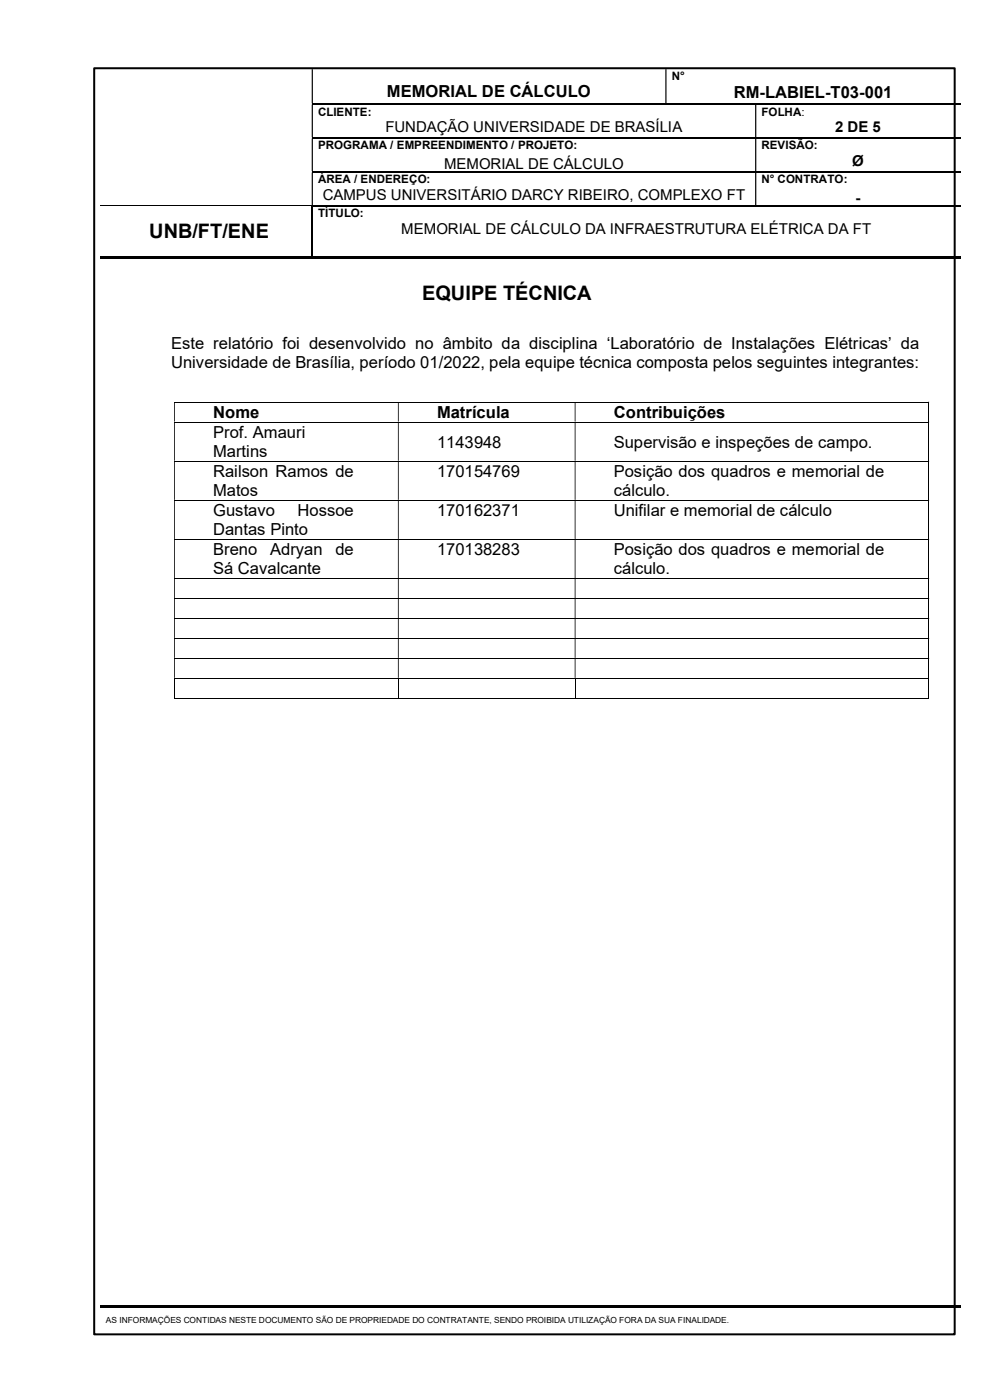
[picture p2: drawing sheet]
<svg xmlns="http://www.w3.org/2000/svg" width="210mm" height="297mm" viewBox="0 0 210 297" stroke-linecap="round" stroke-linejoin="round" font-family="sans-serif">
<defs><g id="words">
<g font-size="4.2">
<text x="31.7" y="50.6">UNB/FT/ENE</text>
<text x="89.5" y="63.5">EQUIPE TÉCNICA</text>
</g>
<g font-size="3.5">
<text x="82.1" y="20.6">MEMORIAL DE CÁLCULO</text>
<text x="155.7" y="20.8">RM-LABIEL-T03-001</text>
<text x="36.3" y="74.1">Este relatório foi desenvolvido no âmbito da disciplina ‘Laboratório de Instalações Elétricas’ da</text>
<text x="36.3" y="78.1">Universidade de Brasília, período 01/2022, pela equipe técnica composta pelos seguintes integrantes:</text>
<text x="45.2" y="88.7">Nome</text>
<text x="92.7" y="88.7">Matrícula</text>
<text x="130.2" y="88.7">Contribuições</text>
<text x="45.2" y="92.9">Prof. Amauri</text>
<text x="92.7" y="95">1143948</text>
<text x="130.2" y="95">Supervisão e inspeções de campo.</text>
<text x="45.2" y="97">Martins</text>
<text x="45.2" y="101.2">Railson Ramos de</text>
<text x="92.7" y="101.2">170154769</text>
<text x="130.2" y="101.2">Posição dos quadros e memorial de</text>
<text x="45.2" y="105.3">Matos</text>
<text x="130.2" y="105.3">cálculo.</text>
<text x="45.2" y="109.5">Gustavo</text>
<text x="45.2" y="113.6">Dantas Pinto</text>
<text x="63.1" y="109.5">Hossoe</text>
<text x="92.7" y="109.5">170162371</text>
<text x="130.2" y="109.5">Unifilar e memorial de cálculo</text>
<text x="45.2" y="117.8">Breno</text>
<text x="57.3" y="117.8">Adryan</text>
<text x="71.2" y="117.8">de</text>
<text x="92.7" y="117.8">170138283</text>
<text x="130.2" y="117.8">Posição dos quadros e memorial de</text>
<text x="45.2" y="121.9">Sá Cavalcante</text>
<text x="130.2" y="121.9">cálculo.</text>
</g>
<g font-size="3.2">
<text x="81.7" y="28">FUNDAÇÃO UNIVERSIDADE DE BRASÍLIA</text>
<text x="177.2" y="28">2 DE 5</text>
<text x="94.2" y="35.9">MEMORIAL DE CÁLCULO</text>
<text x="180.8" y="35.2">Ø</text>
<text x="68.5" y="42.4">CAMPUS UNIVERSITÁRIO DARCY RIBEIRO, COMPLEXO FT</text>
<text x="181.5" y="43.1">-</text>
<text x="85.1" y="49.6">MEMORIAL DE CÁLCULO DA INFRAESTRUTURA ELÉTRICA DA FT</text>
</g>
<g font-size="2.5">
<text x="142.5" y="17">N°</text>
<text x="67.5" y="24.5">CLIENTE:</text>
<text x="161.5" y="24.5">FOLHA:</text>
<text x="67.5" y="31.7">PROGRAMA / EMPREENDIMENTO / PROJETO:</text>
<text x="161.5" y="31.7">REVISÃO:</text>
<text x="67.5" y="38.9">ÁREA / ENDEREÇO:</text>
<text x="161.5" y="38.9">N° CONTRATO:</text>
<text x="67.5" y="46.1">TÍTULO:</text>
</g>
<text font-size="1.8" x="22.5" y="280.7">AS INFORMAÇÕES CONTIDAS NESTE DOCUMENTO SÃO DE PROPRIEDADE DO CONTRATANTE, SENDO PROIBIDA UTILIZAÇÃO FORA DA SUA FINALIDADE.</text>
</g></defs>
<g fill="#000">
<path d="M66.1 14.7h.3v7.2h-.3zM141.1 14.7h.3v7.2h-.3z" fill-rule="evenodd"/>
<path d="M66.1 22.2h.3v6.9h-.3zM160.2 22.2h.2v6.9h-.2z" fill-rule="evenodd"/>
<path d="M66.1 29.4h.3v6.9h-.3zM160.2 29.4h.2v6.9h-.2z" fill-rule="evenodd"/>
<path d="M66.1 36.6h.3v6.9h-.3zM160.2 36.6h.2v6.9h-.2z" fill-rule="evenodd"/>
<path d="M66.1 54.4h137.7v.5h-137.7z" fill-rule="evenodd"/>
</g>
<path d="M66.1 22.1h137.7M66.1 29.3h137.7M66.1 36.4h137.7M66.1 43.6h137.7M66.3 43.8v10.6" fill="none" stroke="#000" stroke-width=".25"/>
<path d="M21.3 43.6h44.8" fill="none" stroke="#000" stroke-width=".21"/>
<path d="M21.3 54.4h44.8v.5h-44.8zM21.3 277h182.5v.5h-182.5z" fill="#000"/>
<path d="M20 14.5h182.5v268.6h-182.5z" fill="none" stroke="#000" stroke-width=".42"/>
<path d="M24.9 23.2h38.9v11h-38.9z" fill="#fff"/>
<g fill="none" stroke="#000" stroke-width=".21">
<path d="M36.9 85.3h160M36.9 89.5h160M36.9 97.8h160M197 85.4v4.1M197 89.6v8.1M197 97.9v8.1M36.9 106.1h160M36.9 114.4h160M197 106.2v8.1M197 114.5v8.1M36.9 122.7h160M36.9 127h160"/>
<path d="M36.9 131.2h160M36.9 135.4h160M36.9 139.7h160M197 122.8v4.1M197 127v4.1M197 131.3v4M197 135.5v4.1M197 139.7v4.1M36.9 143.9h160M36.9 148.1h47.5M37 144v4.2M84.5 144v4.2"/>
<path d="M84.6 148.1h37.3M122 144v4.2M122.1 148.1h74.8M197 144v4.2"/>
</g>
<g fill="#000">
<path d="M196.9 85.2h.2v.2h-.2zM36.9 85.4h.2v4.1h-.2zM84.4 85.4h.2v4.1h-.2zM121.9 85.4h.2v4.1h-.2z" fill-rule="evenodd"/>
<path d="M196.9 89.5h.2v.1h-.2zM36.9 89.6h.2v8.1h-.2zM84.4 89.6h.2v8.1h-.2zM121.9 89.6h.2v8.1h-.2z" fill-rule="evenodd"/>
<path d="M196.9 97.7h.2v.2h-.2zM36.9 97.9h.2v8.1h-.2zM84.4 97.9h.2v8.1h-.2zM121.9 97.9h.2v8.1h-.2z" fill-rule="evenodd"/>
<path d="M196.9 106h.2v.2h-.2zM36.9 106.2h.2v8.1h-.2zM84.4 106.2h.2v8.1h-.2zM121.9 106.2h.2v8.1h-.2z" fill-rule="evenodd"/>
<path d="M196.9 114.3h.2v.2h-.2zM36.9 114.5h.2v8.1h-.2zM84.4 114.5h.2v8.1h-.2zM121.9 114.5h.2v8.1h-.2z" fill-rule="evenodd"/>
<path d="M196.9 122.6h.2v.2h-.2zM36.9 122.8h.2v4.1h-.2zM84.4 122.8h.2v4.1h-.2zM121.9 122.8h.2v4.1h-.2z" fill-rule="evenodd"/>
<path d="M196.9 126.9h.2v.1h-.2zM36.9 127h.2v4.1h-.2zM84.4 127h.2v4.1h-.2zM121.9 127h.2v4.1h-.2z" fill-rule="evenodd"/>
<path d="M196.9 131.1h.2v.2h-.2zM36.9 131.3h.2v4h-.2zM84.4 131.3h.2v4h-.2zM121.9 131.3h.2v4h-.2z" fill-rule="evenodd"/>
<path d="M196.9 135.3h.2v.2h-.2zM36.9 135.5h.2v4.1h-.2zM84.4 135.5h.2v4.1h-.2zM121.9 135.5h.2v4.1h-.2z" fill-rule="evenodd"/>
<path d="M196.9 139.6h.2v.1h-.2zM36.9 139.7h.2v4.1h-.2zM84.4 139.7h.2v4.1h-.2zM121.9 139.7h.2v4.1h-.2z" fill-rule="evenodd"/>
</g>
<path d="M196.9 143.8h.2v.2h-.2zM196.9 148h.2v.2h-.2z" fill="#000"/>
<use href="#words"/>
</svg>
